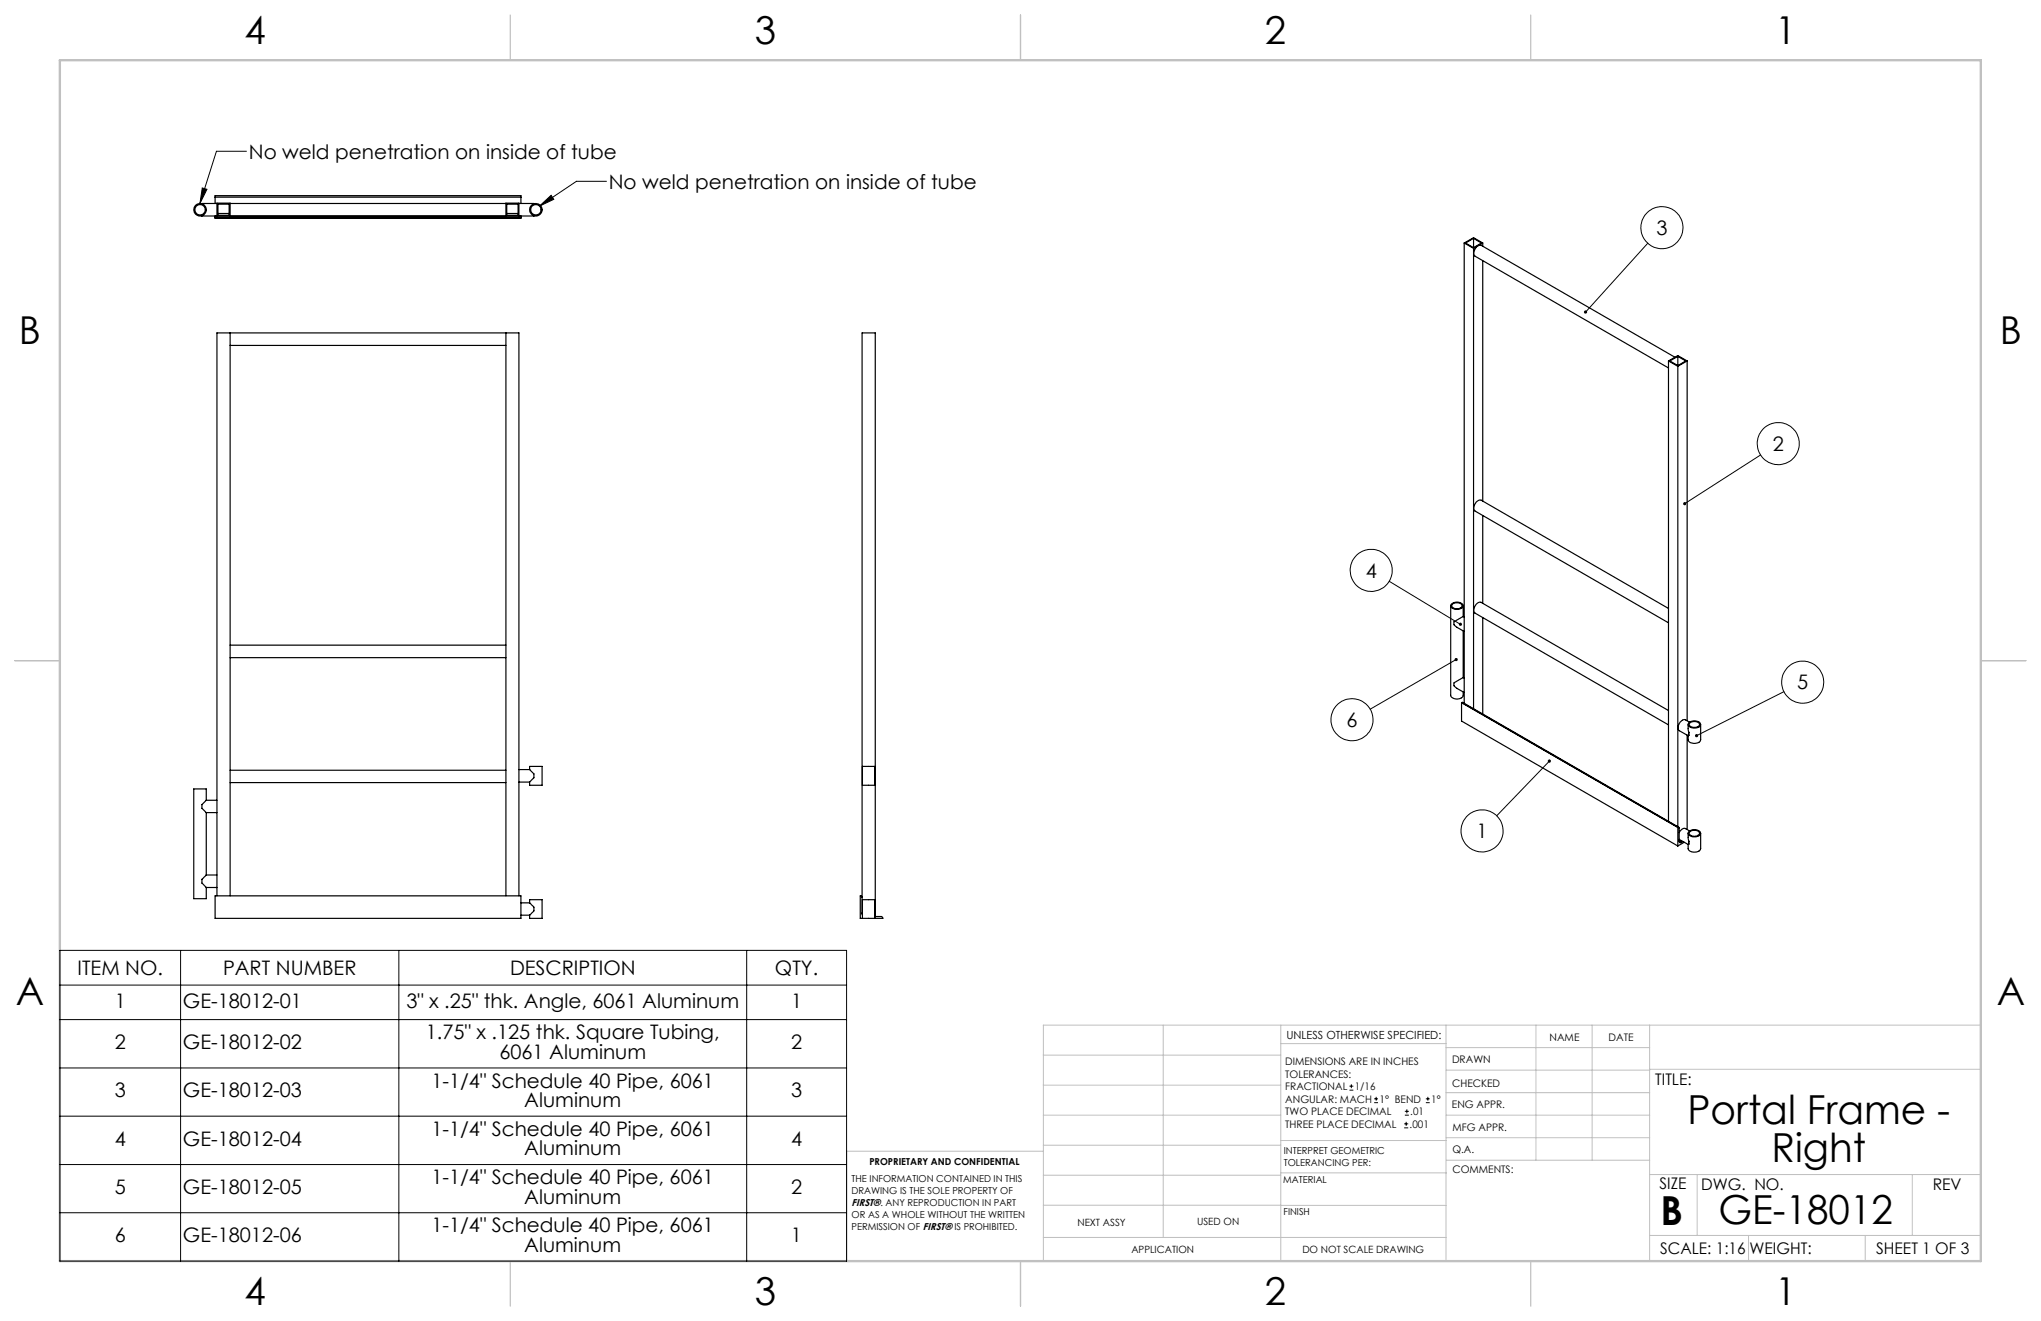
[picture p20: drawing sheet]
<svg xmlns="http://www.w3.org/2000/svg" width="432mm" height="279mm" viewBox="0 0 432 279" stroke-linecap="round" stroke-linejoin="round" font-family="sans-serif">
<defs><g id="words">
<g font-size="8.5">
<text x="357" y="237.7">Portal Frame -</text>
<text x="374.8" y="245.8">Right</text>
<text x="351.3" y="259">B</text>
<text x="363.6" y="258.9">GE-18012</text>
</g>
<g font-size="8.1">
<text x="51.7" y="9.3">4</text>
<text x="159.7" y="9.3">3</text>
<text x="267.6" y="9.3">2</text>
<text x="375.6" y="9.3">1</text>
<text x="4" y="72.8">B</text>
<text x="423.1" y="72.8">B</text>
<text x="3.3" y="212.5">A</text>
<text x="422.4" y="212.5">A</text>
<text x="51.7" y="276">4</text>
<text x="159.7" y="276">3</text>
<text x="267.6" y="276">2</text>
<text x="375.6" y="276">1</text>
</g>
<g font-size="4.2">
<text x="52.6" y="33.6">No weld penetration on inside of tube</text>
<text x="128.8" y="39.9">No weld penetration on inside of tube</text>
<text x="350.4" y="49.7">3</text>
<text x="375.1" y="95.4">2</text>
<text x="288.9" y="122.2">4</text>
<text x="380.2" y="145.8">5</text>
<text x="284.9" y="153.8">6</text>
<text x="312.4" y="177.3">1</text>
<text x="16.4" y="206.2">ITEM NO.</text>
<text x="47.2" y="206.2">PART NUMBER</text>
<text x="107.9" y="206.2">DESCRIPTION</text>
<text x="164" y="206.2">QTY.</text>
<text x="24.3" y="213.1">1</text>
<text x="38.7" y="213.1">GE-18012-01</text>
<text x="86" y="213.1">3&quot; x .25&quot; thk. Angle, 6061 Aluminum</text>
<text x="167.4" y="213.1">1</text>
<text x="24.3" y="221.9">2</text>
<text x="38.7" y="221.9">GE-18012-02</text>
<text x="90.1" y="219.8">1.75&quot; x .125 thk. Square Tubing,</text>
<text x="167.4" y="221.9">2</text>
<text x="105.7" y="223.9">6061 Aluminum</text>
<text x="24.3" y="232.1">3</text>
<text x="38.7" y="232.1">GE-18012-03</text>
<text x="91.3" y="230">1-1/4&quot; Schedule 40 Pipe, 6061</text>
<text x="167.4" y="232.1">3</text>
<text x="110.9" y="234.1">Aluminum</text>
<text x="24.3" y="242.3">4</text>
<text x="38.7" y="242.3">GE-18012-04</text>
<text x="91.3" y="240.3">1-1/4&quot; Schedule 40 Pipe, 6061</text>
<text x="110.9" y="244.4">Aluminum</text>
<text x="167.4" y="242.3">4</text>
<text x="91.3" y="250.5">1-1/4&quot; Schedule 40 Pipe, 6061</text>
<text x="24.3" y="252.5">5</text>
<text x="38.7" y="252.5">GE-18012-05</text>
<text x="110.9" y="254.6">Aluminum</text>
<text x="167.3" y="252.5">2</text>
<text x="24.3" y="262.7">6</text>
<text x="38.7" y="262.7">GE-18012-06</text>
<text x="91.3" y="260.7">1-1/4&quot; Schedule 40 Pipe, 6061</text>
<text x="167.3" y="262.7">1</text>
<text x="110.9" y="264.8">Aluminum</text>
</g>
<g font-size="3.4">
<text x="350.2" y="229.5">TITLE:</text>
<text x="351.1" y="251.6">SIZE</text>
<text x="359.9" y="251.6">DWG. NO.</text>
<text x="408.9" y="251.7">REV</text>
<text x="351.2" y="265.2">SCALE: 1:16</text>
<text x="370.1" y="265.3">WEIGHT:</text>
<text x="396.9" y="265.2">SHEET 1 OF 3</text>
</g>
<text font-size="2.4" x="272.2" y="219.7">UNLESS OTHERWISE SPECIFIED:</text>
<g font-size="2.2">
<text x="327.8" y="220.1">NAME</text>
<text x="340.3" y="220.2">DATE</text>
<text x="271.9" y="225.3">DIMENSIONS ARE IN INCHES</text>
<text x="271.9" y="227.9">TOLERANCES:</text>
<text x="307.2" y="224.9">DRAWN</text>
<text x="271.9" y="230.6">FRACTIONAL</text>
<text x="271.9" y="233.2">ANGULAR: MACH</text>
<text x="286.6" y="230.6">1/16</text>
<text x="291.9" y="233.2">1° BEND</text>
<text x="302.8" y="233.2">1°</text>
<text x="307.3" y="229.8">CHECKED</text>
<text x="271.9" y="238.5">THREE PLACE DECIMAL</text>
<text x="271.9" y="235.9">TWO PLACE DECIMAL</text>
<text x="298.2" y="238.5">.001</text>
<text x="298.4" y="235.9">.01</text>
<text x="307.2" y="234.5">ENG APPR.</text>
<text x="307.3" y="239.2">MFG APPR.</text>
<text x="307.3" y="243.9">Q.A.</text>
<text x="307.3" y="248.1">COMMENTS:</text>
</g>
<g font-size="2.1">
<text x="180.2" y="255.1">FIRST®. ANY REPRODUCTION IN PART</text>
<text x="227.9" y="259.2">NEXT ASSY</text>
<text x="253.3" y="259.2">USED ON</text>
<text x="239.3" y="265">APPLICATION</text>
<text x="275.5" y="265.1">DO NOT SCALE DRAWING</text>
</g>
<g font-size="2">
<text x="271.6" y="244.1">INTERPRET GEOMETRIC</text>
<text x="180.2" y="250">THE INFORMATION CONTAINED IN THIS</text>
<text x="183.9" y="246.4">PROPRIETARY AND CONFIDENTIAL</text>
<text x="271.5" y="250.2">MATERIAL</text>
<text x="271.6" y="246.6">TOLERANCING PER:</text>
<text x="180.2" y="252.5">DRAWING IS THE SOLE PROPERTY OF</text>
<text x="180.2" y="257.6">OR AS A WHOLE WITHOUT THE WRITTEN</text>
<text x="271.5" y="257">FINISH</text>
<text x="180.2" y="260.1">PERMISSION OF FIRST® IS PROHIBITED.</text>
</g>
</g></defs>
<g fill="none" stroke="#c0c0c0" stroke-width=".21">
<path d="M246.1 216.8v44.9M271 216.8v49.9M305.9 216.8v49.9M324.9 216.8v28.6M336.8 216.8v28.6M349 216.8v49.9M419.1 216.8h-198.4v49.9M220.7 235.9h50.3M220.7 229.5h50.3M220.7 223.2h50.3M271 220.7h34.9M305.9 231.1h43.1"/>
<path d="M305.9 226.3h43.1M305.9 221.6h43.1M305.9 235.9h43.1M349 226.2h70.1M220.7 254.9l85.2 .1M220.7 248.6h50.3M220.7 242.2h50.3M220.7 243.5h-41.6v23.2M271 248.1h35M271 241.2h35M305.9 240.6h43.1M306 245.4h43"/>
<path d="M349 248.4h70.1M359.1 248.4v12.9M404.6 248.4v12.9M220.7 261.7h85.2M349 261.3h70.1M369.9 261.3v5.4M394.6 261.3v5.4"/>
</g>
<path d="M108 3.2v9.5M215.9 3.2v9.5M323.8 3.2v9.5M3.1 139.7h9.6M419.1 139.7h9.5M108 266.7v9.6M215.9 266.7v9.6M323.8 266.7v9.6" fill="none" stroke="#c0c0c0" stroke-width=".25"/>
<path d="M12.7 12.7h406.4v254h-406.4z" fill="none" stroke="#c0c0c0" stroke-width=".5"/>
<g fill="none" stroke="#000" stroke-width=".21">
<path d="M42.8 39.8l1 .2-1.5 3zM52.1 32h-6.3l-3.5 11M128.3 38.3h-6.3l-7.9 5.3M114.1 43.6l2.5-2.3 .6 .9zM348.6 51.4l-13.1 14.6M372.5 96.2l-16.1 10.3M293.9 122.9l15.1 9.1M308.1 139.5l-18.2 10.5M377.4 146.3l-18.5 9.3M327.8 161l-11.1 11.5M12.7 201h166.4v65.7h-166.4zM12.7 215.7h166.4"/>
<path d="M12.7 208.4h166.4M38.2 201v65.7M84.4 201v65.7M158 201v65.7M12.7 225.9h166.4M12.7 236.1h166.4M285.5 230.6h.8M285.5 229.7h.8M285.9 229.3v.9M290.7 233.2h.8M290.7 232.4h.8M291.1 232v.8"/>
<path d="M297.1 238.5h.8M297.1 237.7h.8M297.2 235.9h.9M297.2 235.1h.9M297.5 237.3v.8M297.6 234.6v.9M301.7 233.2h.8M301.7 232.4h.8M302.1 232v.8M12.7 246.3h166.4M12.7 256.5h166.4"/>
<circle cx="351.6" cy="48.2" r="4.4"/>
<circle cx="376.2" cy="93.8" r="4.4"/>
<circle cx="290.1" cy="120.6" r="4.4"/>
<circle cx="286" cy="152.2" r="4.5"/>
<circle cx="381.4" cy="144.3" r="4.4"/>
<circle cx="313.6" cy="175.8" r="4.5"/>
</g>
<path d="M42.8 39.8l1 .2-1.5 3zM114.1 43.6l2.5-2.3 .6 .9zM327.6 160.7a.35 .35 0 0 0-.1 .5 .35 .35 0 0 0 .5 0 .35 .35 0 0 0 0-.5l-.2 .3 .2-.3-.2-.1zM356.2 106.3l-.1 .4 .3-.2-.3 .2a.34 .34 0 0 0 .5 .1 .34 .34 0 0 0 .1-.5 .34 .34 0 0 0-.5 0zM335.2 65.8v.5l.3-.3-.3 .3a.34 .34 0 0 0 .5-.1 .34 .34 0 0 0 0-.5 .34 .34 0 0 0-.5 .1zM308.8 131.8h-.1a.33 .33 0 0 0 .1 .5 .33 .33 0 0 0 .4-.1l-.2-.2 .2 .2a.35 .35 0 0 0 0-.4 .35 .35 0 0 0-.4 0zM358.7 155.3l-.1 .5 .3-.2-.3 .2a.35 .35 0 0 0 .5 .1 .35 .35 0 0 0 .1-.5 .35 .35 0 0 0-.5-.1zM307.8 139.2a.35 .35 0 0 0 0 .5 .35 .35 0 0 0 .5 .1 .35 .35 0 0 0 .1-.5l-.3 .2 .3-.2-.2-.1z" fill="#000"/>
<g fill="none" stroke="#000" stroke-width=".25">
<path d="M42.7 45.6l3.2 .1M45.5 45.8v.3M45.5 45.7v.1M45.5 41.7v-.3h64.7v.3M45.5 41.7v1.3M45.5 46.1h64.7M45.5 45.8h64.7M45.5 41.7h64.7M45.9 43l-3.2 .1M45.9 45.8v-2.8h2.8v2.8M46.1 43.2h2.4v2.3h-2.4zM46.1 45.2h2.4"/>
<path d="M48.7 45.7h58.3M48.7 43h58.3M107 45.8v-2.8h2.8v2.8M107.2 43.2h2.4v2.3h-2.4zM107.2 45.2h2.4M109.8 43l3.2 .1M110.2 45.8v.3M110.2 45.7v.1M110.2 41.7v1.3M113 45.6l-3.2 .1M309.8 51.4l1.9 1.1M309.8 51.4l1.9-1.1 2 1.1"/>
<path d="M309.8 51.4v97.4M311.7 50.4l1.7 1-1.7 1M311.7 50.4l-1.6 1 1.6 1M311.7 50.4v2M311.7 52.5v97.4M313.7 51.4l-2 1.1M313.7 51.4v.7M313.7 55.1v50.9M48.7 73.1h58.3M48.7 70.4v119.1M107 70.4v119.1M353 76.3l2 1.2"/>
<path d="M353 76.3l2-1.1 1.9 1.1M353 76.3v97.4M354.4 75.6l-41-23.7a1.61 1.61 0 0 0-1.5 2l.2 .3 40.9 23.6M355 75.4l1.7 .9-1.7 1M355 75.4l-1.7 .9 1.7 1M355 75.4v1.9M355 77.5v97.3M356.9 76.3l-1.9 1.2M356.9 76.3v76.1M313.7 109v18.6M48.7 136.5h58.3M48.7 139.1h58.3"/>
<path d="M306.9 128.1v19a1.52 1.52 0 0 0 2.7 0v-.8M307.1 127.7a1.63 1.63 0 0 1 2.5 .4 1.59 1.59 0 0 1-2.6 .3l-.1-.4zM307.3 127.7a1.36 1.36 0 0 1 2 .4 1.22 1.22 0 0 1-1.1 .7 1.22 1.22 0 0 1-1.1-.7zM309.6 130.4l-1.4 .8a.77 .77 0 0 0-.6 .7 .77 .77 0 0 0 .6 .8l1.6 .9M309.6 128.1v2.3M309.6 133.4v9.9M309.6 130.4l.2 .1M313.7 130.6v20.4M353 128.7l-39.6-22.9a1.62 1.62 0 0 0-1.5 2.1l41.1 23.8M309.2 148.6v3.9l45.8 26.4M309.2 148.6l45.8 26.4M309.3 148.6l45.9 26.4"/>
<path d="M309.3 148.6h-.1M309.3 148.6l45.7 26.4M309.6 143.3l-1.4 .8a.77 .77 0 0 0-.6 .7 .77 .77 0 0 0 .6 .8l1.6 .9M309.6 143.3l.2 .1M353 150.3l-39.6-22.9a1.5 1.5 0 0 0-1.3 2.3l40.9 23.6M356.9 155.5v19.9M357.2 153.2l.1 1.7M357.3 155.5l-.1 .1M357.3 154.9v.6M357.3 152.9a1.67 1.67 0 0 1 2.5 .2 1.11 1.11 0 0 1-1.5 .9l-.8-.2a.54 .54 0 0 1-.2-.9zM357.5 152.8l-.9-.5a1.52 1.52 0 0 0-1.3 2.3l1.9 1M357.5 152.9a1.38 1.38 0 0 1 2.1 .3 1.24 1.24 0 0 1-1.9 .5l-.1-.1a.41 .41 0 0 1-.1-.7z"/>
<path d="M359.8 153.2v3.3a1.61 1.61 0 0 1-2.4 .5l-.2-.4v-1M43.6 169.3v-2.4h-2.6v23.2h2.6v-2.4M43.6 169.3a1.59 1.59 0 0 0-.9 1.7l.9 .9M43.6 171.9v13.2M43.6 171.9h2.3M43.6 169.3h2.3M48.7 162.9h58.3M48.7 165.5h58.3M109.8 162.8h2.2M109.8 165.4h2.2M112 162.8v-.7h2.7v4h-2.7v-.7M112 162.8h.1a1.64 1.64 0 0 1 .9 1.7l-1 .9"/>
<path d="M182.5 162.1h2.6v4h-2.6zM355 175v3.9M355 175l.2 .1v2.8M355 175h.1M355.2 177.9a.25 .25 0 0 0 .2 .3 .25 .25 0 0 0 .3 0M355.2 177.5l2 1.1M355.2 177.8l.3 .1zM355.2 177.9l.5 .3M355.7 177.8l-.2 .1M356 178l-.3 .2M356.3 178.2l-1.3 .7M357.2 176.2l.1 1.7"/>
<path d="M357.3 177.9v.6M357.3 178.5l-.1 .1M357.3 175.9a1.63 1.63 0 0 1 2.5 .3 1.59 1.59 0 0 1-2.5 .3l-.1-.4zM357.5 175.8l-1.2-.6-.5 .2-.6 .7M357.5 175.9a1.35 1.35 0 0 1 2.1 .3 1.23 1.23 0 0 1-1.1 .7 1.23 1.23 0 0 1-1.1-.7zM359.8 176.2v3.3a1.55 1.55 0 0 1-2.6 0v-.9M43.6 185.1a1.6 1.6 0 0 0-.9 1.7l.9 .9M43.6 187.7h2.3M43.6 185.1h2.3M45.5 189.5h64.7v4.7h-64.7zM45.9 189.5v-119.1h63.9v119.1M110.2 191h1.8"/>
<path d="M110.2 193.6h1.8M112 191v-.7h2.7v3.9h-2.7v-.6M112 191h.1a1.63 1.63 0 0 1 .9 1.7l-1 .9M182.4 189.8l-.4-.3v4.7h.5M182.4 193.1h.1M182.5 194.2h2.6M182.5 194.2v-3.9h2.6v3.9M182.5 193.5l-.1-123.1h2.8v123.5M185.1 193.9h1.4l.3 .3h-1.7"/>
<circle cx="42.3" cy="44.4" r="1.32"/>
<circle cx="42.3" cy="44.4" r="1.09"/>
<circle cx="113.4" cy="44.4" r="1.32"/>
<circle cx="113.4" cy="44.4" r="1.1"/>
</g>
<use href="#words"/>
</svg>
